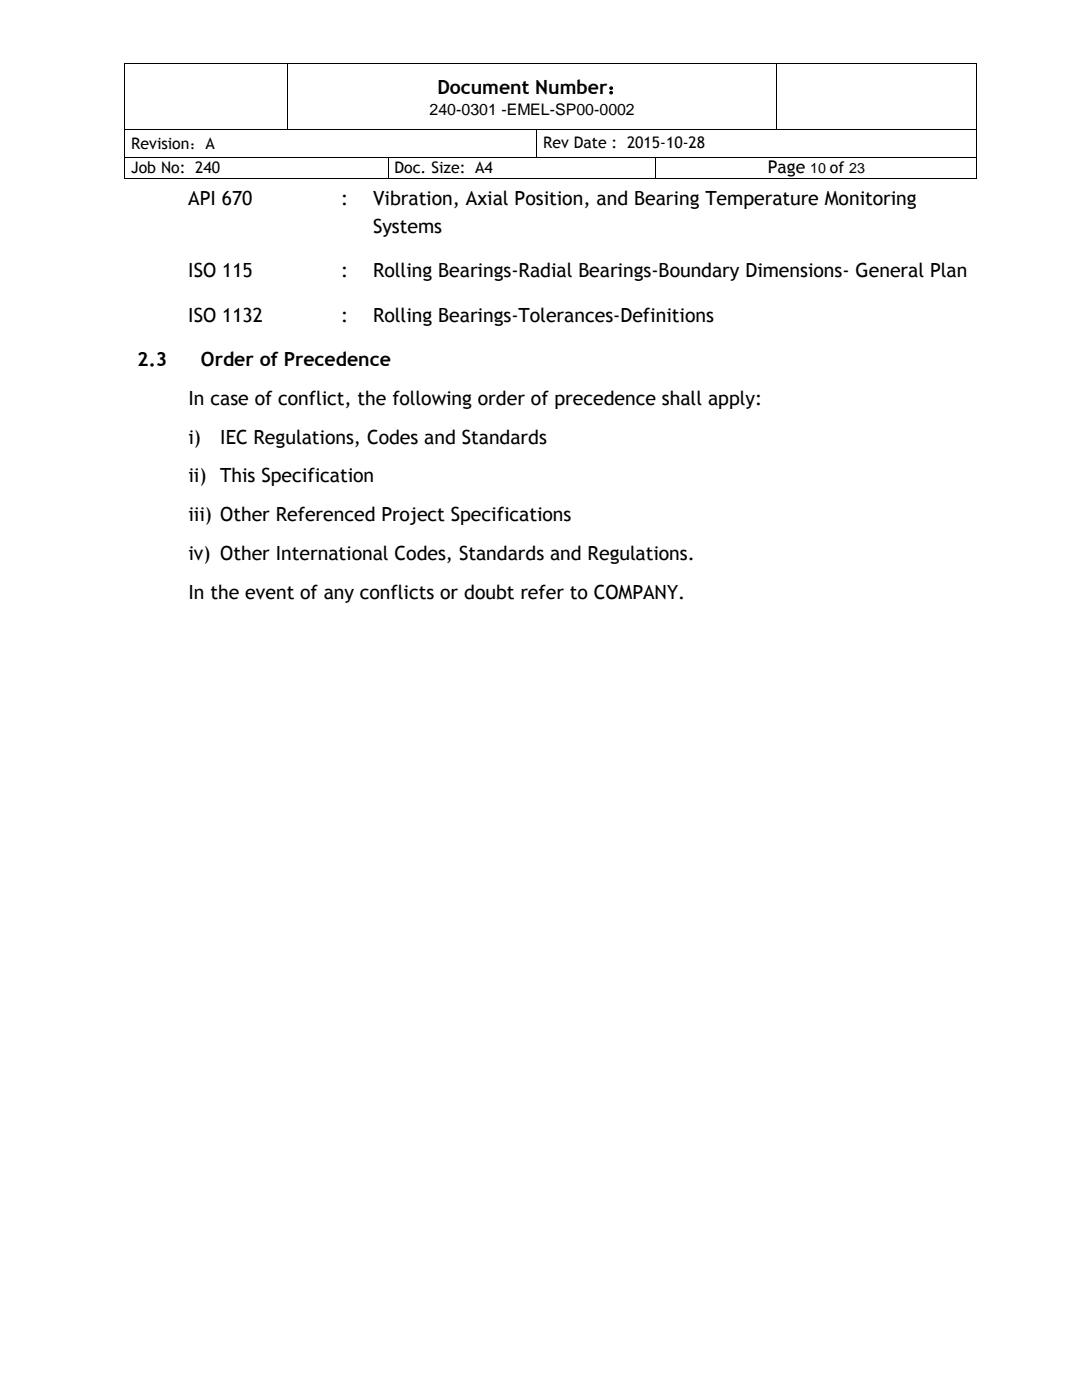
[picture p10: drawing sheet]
<svg xmlns="http://www.w3.org/2000/svg" width="216mm" height="279mm" viewBox="0 0 216 279" stroke-linecap="round" stroke-linejoin="round" font-family="sans-serif">
<defs><g id="words">
<g font-size="3.9">
<text x="87.3" y="18.7">Document Number：</text>
<text x="37.6" y="40.9">API 670</text>
<text x="68.1" y="40.9">:</text>
<text x="74.4" y="40.9">Vibration, Axial Position, and Bearing Temperature Monitoring</text>
<text x="74.4" y="46.6">Systems</text>
<text x="37.6" y="55.4">ISO 115</text>
<text x="68.1" y="55.4">:</text>
<text x="74.4" y="55.4">Rolling Bearings-Radial Bearings-Boundary Dimensions- General Plan</text>
<text x="37.6" y="64.2">ISO 1132</text>
<text x="68.1" y="64.2">:</text>
<text x="74.4" y="64.2">Rolling Bearings-Tolerances-Definitions</text>
<text x="27.4" y="73">2.3</text>
<text x="40.1" y="73">Order of Precedence</text>
<text x="37.6" y="80.8">In case of conflict, the following order of precedence shall apply:</text>
<text x="37.6" y="88.5">i)</text>
<text x="43.9" y="88.5">IEC Regulations, Codes and Standards</text>
<text x="37.6" y="96.3">ii) This Specification</text>
<text x="37.6" y="104">iii) Other Referenced Project Specifications</text>
<text x="37.6" y="111.8">iv) Other International Codes, Standards and Regulations.</text>
<text x="37.6" y="119.5">In the event of any conflicts or doubt refer to COMPANY.</text>
</g>
<text font-size="3.5" x="153.2" y="34.6">Page</text>
<g font-size="3.2">
<text x="85.7" y="22.9">240-0301 -EMEL-SP00-0002</text>
<text x="26.2" y="29.7">Revision：A</text>
<text x="108.4" y="29.6">Rev Date : 2015-10-28</text>
<text x="26.2" y="34.5">Job No: 240</text>
<text x="78.7" y="34.5">Doc. Size: A4</text>
</g>
<text font-size="2.8" x="161.7" y="34.6">10 of 23</text>
</g></defs>
<g fill="#000">
<path d="M24.8 12.5h.2v.2h-.2z" fill-rule="evenodd"/>
<path d="M24.8 12.5h.2v.2h-.2z" fill-rule="evenodd"/>
<path d="M57.3 12.5h.2v.2h-.2z" fill-rule="evenodd"/>
<path d="M154.8 12.5h.2v.2h-.2z" fill-rule="evenodd"/>
<path d="M194.9 12.5h.1v.2h-.1z" fill-rule="evenodd"/>
<path d="M194.9 12.5h.1v.2h-.1z" fill-rule="evenodd"/>
<path d="M24.8 25.7h.2v.2h-.2z" fill-rule="evenodd"/>
<path d="M24.8 31.3h.2v.2h-.2z" fill-rule="evenodd"/>
<path d="M24.8 35.6h.2v.2h-.2z" fill-rule="evenodd"/>
<path d="M24.8 35.6h.2v.2h-.2z" fill-rule="evenodd"/>
<path d="M57.3 25.7h.2v.2h-.2z" fill-rule="evenodd"/>
<path d="M77.4 31.3h.1v.2h-.1z" fill-rule="evenodd"/>
<path d="M77.4 35.6h.1v.2h-.1z" fill-rule="evenodd"/>
<path d="M107 25.7h.2v.2h-.2z" fill-rule="evenodd"/>
<path d="M107 31.3h.2v.2h-.2z" fill-rule="evenodd"/>
<path d="M130.7 31.3h.1v.2h-.1z" fill-rule="evenodd"/>
<path d="M130.7 35.6h.1v.2h-.1z" fill-rule="evenodd"/>
<path d="M154.8 25.7h.2v.2h-.2z" fill-rule="evenodd"/>
<path d="M194.9 25.7h.1v.2h-.1z" fill-rule="evenodd"/>
<path d="M194.9 31.3h.1v.2h-.1z" fill-rule="evenodd"/>
<path d="M194.9 35.6h.1v.2h-.1z" fill-rule="evenodd"/>
<path d="M194.9 35.6h.1v.2h-.1z" fill-rule="evenodd"/>
</g>
<g fill="none" stroke="#000" stroke-width=".2">
<path d="M24.9 12.7v13M25 12.6h32.3M57.4 12.7v13M57.5 12.6h97.3M154.9 12.7v13M155 12.6h39.9M194.9 12.7v13M24.9 25.9v5.4M24.9 31.5v4.1M25 25.8h32.3M25 31.4h52.4M25 35.7h52.4"/>
<path d="M57.5 25.8h49.5M77.4 31.5v4.1M77.5 31.4h29.5M77.5 35.7h53.2M107.1 25.9v5.4M107.2 25.8h47.6M107.2 31.4h23.5M130.8 31.5v4.1M130.8 31.4h64.1M130.8 35.7h64.1M155 25.8h39.9M194.9 25.9v5.4"/>
<path d="M194.9 31.5v4.1"/>
</g>
<use href="#words"/>
</svg>
